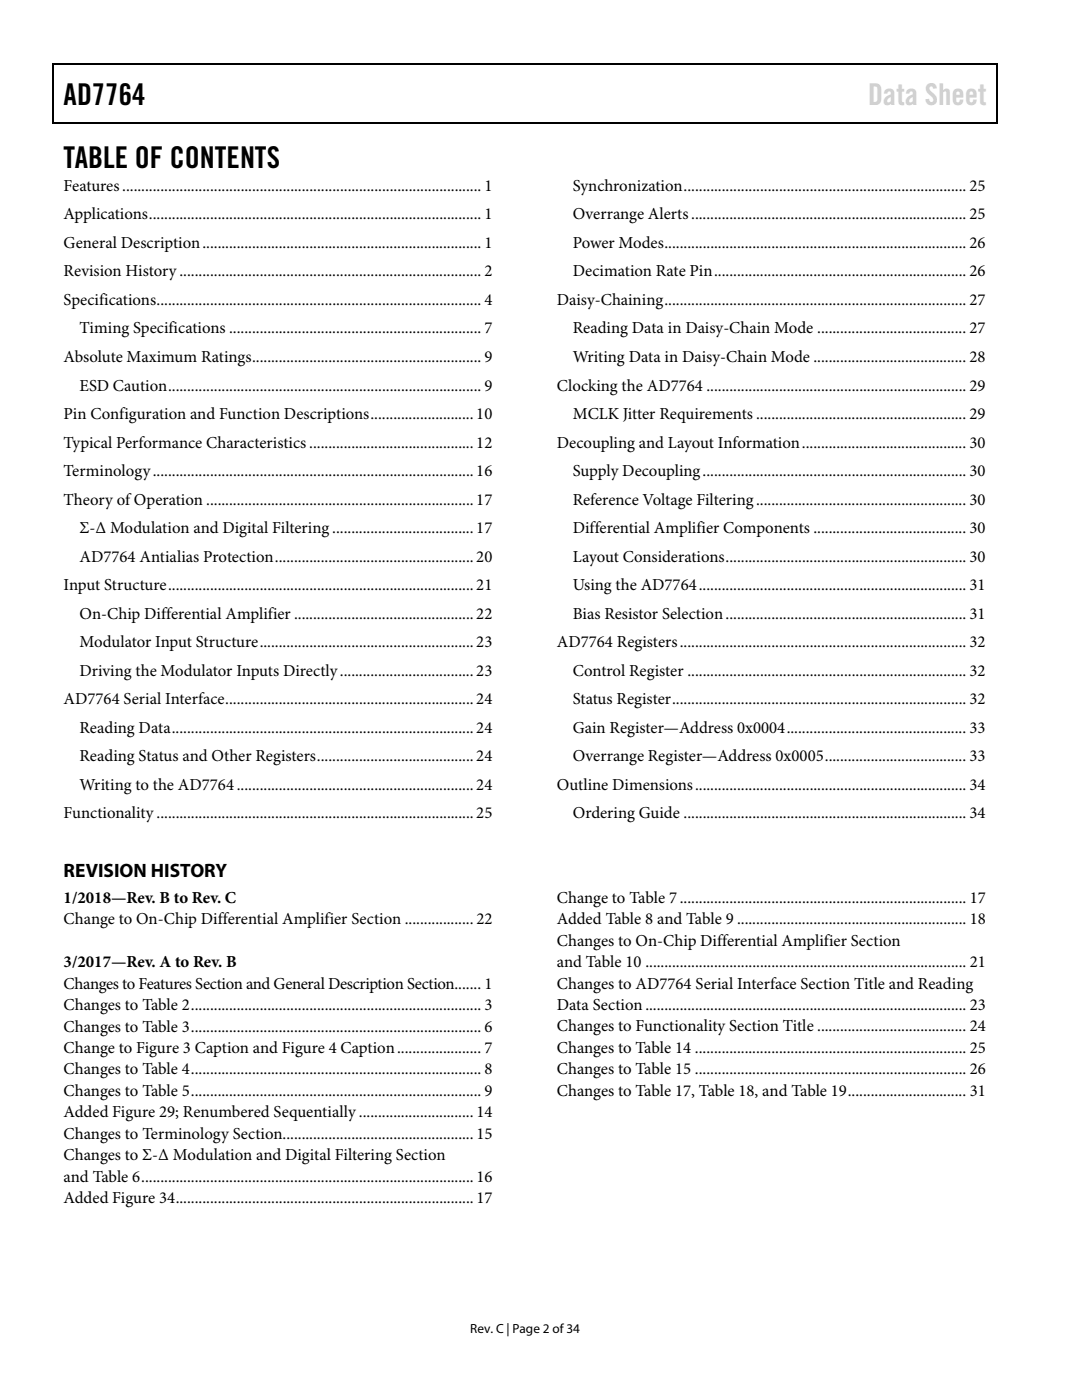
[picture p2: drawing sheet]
<svg xmlns="http://www.w3.org/2000/svg" width="216mm" height="279mm" viewBox="0 0 216 279" stroke-linecap="round" stroke-linejoin="round" font-family="sans-serif">
<defs><g id="words">
<g font-size="6">
<text x="12.7" y="21">AD7764</text>
<text x="12.7" y="33.6">TABLE OF CONTENTS</text>
</g>
<text font-size="6" fill="#cdcdcd" x="173.2" y="21">Data Sheet</text>
<text font-size="3.9" x="12.7" y="175.1">REVISION HISTORY</text>
<g font-size="3.3">
<text x="12.7" y="38.1">Features.............................................................................................. 1</text>
<text x="114.3" y="38.1">Synchronization.......................................................................... 25</text>
<text x="12.7" y="43.8">Applications....................................................................................... 1</text>
<text x="114.3" y="43.8">Overrange Alerts........................................................................ 25</text>
<text x="12.7" y="49.5">General Description......................................................................... 1</text>
<text x="114.3" y="49.5">Power Modes............................................................................... 26</text>
<text x="12.7" y="55.2">Revision History............................................................................... 2</text>
<text x="114.3" y="55.2">Decimation Rate Pin.................................................................. 26</text>
<text x="12.7" y="60.9">Specifications..................................................................................... 4</text>
<text x="111.1" y="60.9">Daisy-Chaining............................................................................... 27</text>
<text x="15.9" y="66.5">Timing Specifications .................................................................. 7</text>
<text x="114.3" y="66.5">Reading Data in Daisy-Chain Mode ....................................... 27</text>
<text x="12.7" y="72.2">Absolute Maximum Ratings............................................................ 9</text>
<text x="15.9" y="77.9">ESD Caution.................................................................................. 9</text>
<text x="111.1" y="77.9">Clocking the AD7764 .................................................................... 29</text>
<text x="114.3" y="72.2">Writing Data in Daisy-Chain Mode ........................................ 28</text>
<text x="12.7" y="83.6">Pin Configuration and Function Descriptions...........................10</text>
<text x="114.3" y="83.6">MCLK Jitter Requirements ....................................................... 29</text>
<text x="12.7" y="89.3">Typical Performance Characteristics ...........................................12</text>
<text x="111.1" y="89.3">Decoupling and Layout Information........................................... 30</text>
<text x="12.7" y="95">Terminology....................................................................................16</text>
<text x="114.3" y="95">Supply Decoupling..................................................................... 30</text>
<text x="12.7" y="100.7">Theory of Operation ......................................................................17</text>
<text x="114.3" y="100.7">Reference Voltage Filtering....................................................... 30</text>
<text x="15.9" y="106.4">Σ-Δ Modulation and Digital Filtering .....................................17</text>
<text x="114.3" y="106.4">Differential Amplifier Components ........................................ 30</text>
<text x="15.9" y="112.1">AD7764 Antialias Protection....................................................20</text>
<text x="114.3" y="112.1">Layout Considerations............................................................... 30</text>
<text x="12.7" y="117.8">Input Structure................................................................................21</text>
<text x="114.3" y="117.8">Using the AD7764...................................................................... 31</text>
<text x="15.9" y="123.5">On-Chip Differential Amplifier ...............................................22</text>
<text x="114.3" y="123.5">Bias Resistor Selection............................................................... 31</text>
<text x="15.9" y="129.1">Modulator Input Structure........................................................23</text>
<text x="111.1" y="129.1">AD7764 Registers........................................................................... 32</text>
<text x="15.9" y="134.8">Driving the Modulator Inputs Directly...................................23</text>
<text x="114.3" y="134.8">Control Register ......................................................................... 32</text>
<text x="12.7" y="140.5">AD7764 Serial Interface.................................................................24</text>
<text x="114.3" y="140.5">Status Register............................................................................. 32</text>
<text x="15.9" y="146.2">Reading Data...............................................................................24</text>
<text x="114.3" y="146.2">Gain Register—Address 0x0004............................................... 33</text>
<text x="15.9" y="151.9">Reading Status and Other Registers.........................................24</text>
<text x="114.3" y="151.9">Overrange Register—Address 0x0005..................................... 33</text>
<text x="15.9" y="157.6">Writing to the AD7764..............................................................24</text>
<text x="111.1" y="157.6">Outline Dimensions....................................................................... 34</text>
<text x="12.7" y="163.3">Functionality...................................................................................25</text>
<text x="114.3" y="163.3">Ordering Guide .......................................................................... 34</text>
<text x="12.7" y="180.2">1/2018—Rev. B to Rev. C</text>
<text x="12.7" y="184.5">Change to On-Chip Differential Amplifier Section .................. 22</text>
<text x="111.1" y="180.2">Change to Table 7........................................................................... 17</text>
<text x="111.1" y="184.5">Added Table 8 and Table 9 ............................................................ 18</text>
<text x="111.1" y="188.7">Changes to On-Chip Differential Amplifier Section</text>
<text x="12.7" y="193">3/2017—Rev. A to Rev. B</text>
<text x="12.7" y="197.3">Changes to Features Section and General Description Section....... 1</text>
<text x="111.1" y="193">and Table 10 .................................................................................... 21</text>
<text x="111.1" y="197.3">Changes to AD7764 Serial Interface Section Title and Reading</text>
<text x="12.7" y="201.6">Changes to Table 2............................................................................ 3</text>
<text x="111.1" y="201.6">Data Section.................................................................................... 23</text>
<text x="12.7" y="205.9">Changes to Table 3............................................................................ 6</text>
<text x="111.1" y="205.9">Changes to Functionality Section Title ....................................... 24</text>
<text x="12.7" y="210.2">Change to Figure 3 Caption and Figure 4 Caption...................... 7</text>
<text x="12.7" y="214.4">Changes to Table 4............................................................................ 8</text>
<text x="111.1" y="210.1">Changes to Table 14 ....................................................................... 25</text>
<text x="111.1" y="214.4">Changes to Table 15 ....................................................................... 26</text>
<text x="12.7" y="218.7">Changes to Table 5............................................................................ 9</text>
<text x="111.1" y="218.7">Changes to Table 17, Table 18, and Table 19............................... 31</text>
<text x="12.7" y="223">Added Figure 29; Renumbered Sequentially .............................. 14</text>
<text x="12.7" y="227.3">Changes to Terminology Section.................................................. 15</text>
<text x="12.7" y="231.5">Changes to Σ-Δ Modulation and Digital Filtering Section</text>
<text x="12.7" y="235.8">and Table 6.......................................................................................16</text>
<text x="12.7" y="240.1">Added Figure 34..............................................................................17</text>
</g>
<text font-size="2.6" x="93.8" y="266">Rev. C | Page 2 of 34</text>
</g></defs>
<path d="M10.5 12.7h.3v1h-.3zM10.5 12.7h.3v.3h-.3zM133.3 12.7h.3v.3h-.3zM198.8 12.7h.2v1h-.2zM198.8 12.7h.2v.3h-.2zM10.5 24.4h.3v.3h-.3zM133.1 24.4h.2v.3h-.2zM198.8 24.4h.2v.3h-.2z" fill="#000"/>
<path d="M10.7 13.7v10.7M10.8 12.8h122.5M133.6 12.8h65.2M198.9 13.7v10.7M10.8 24.5h188" fill="none" stroke="#000" stroke-width=".25"/>
<use href="#words"/>
</svg>
